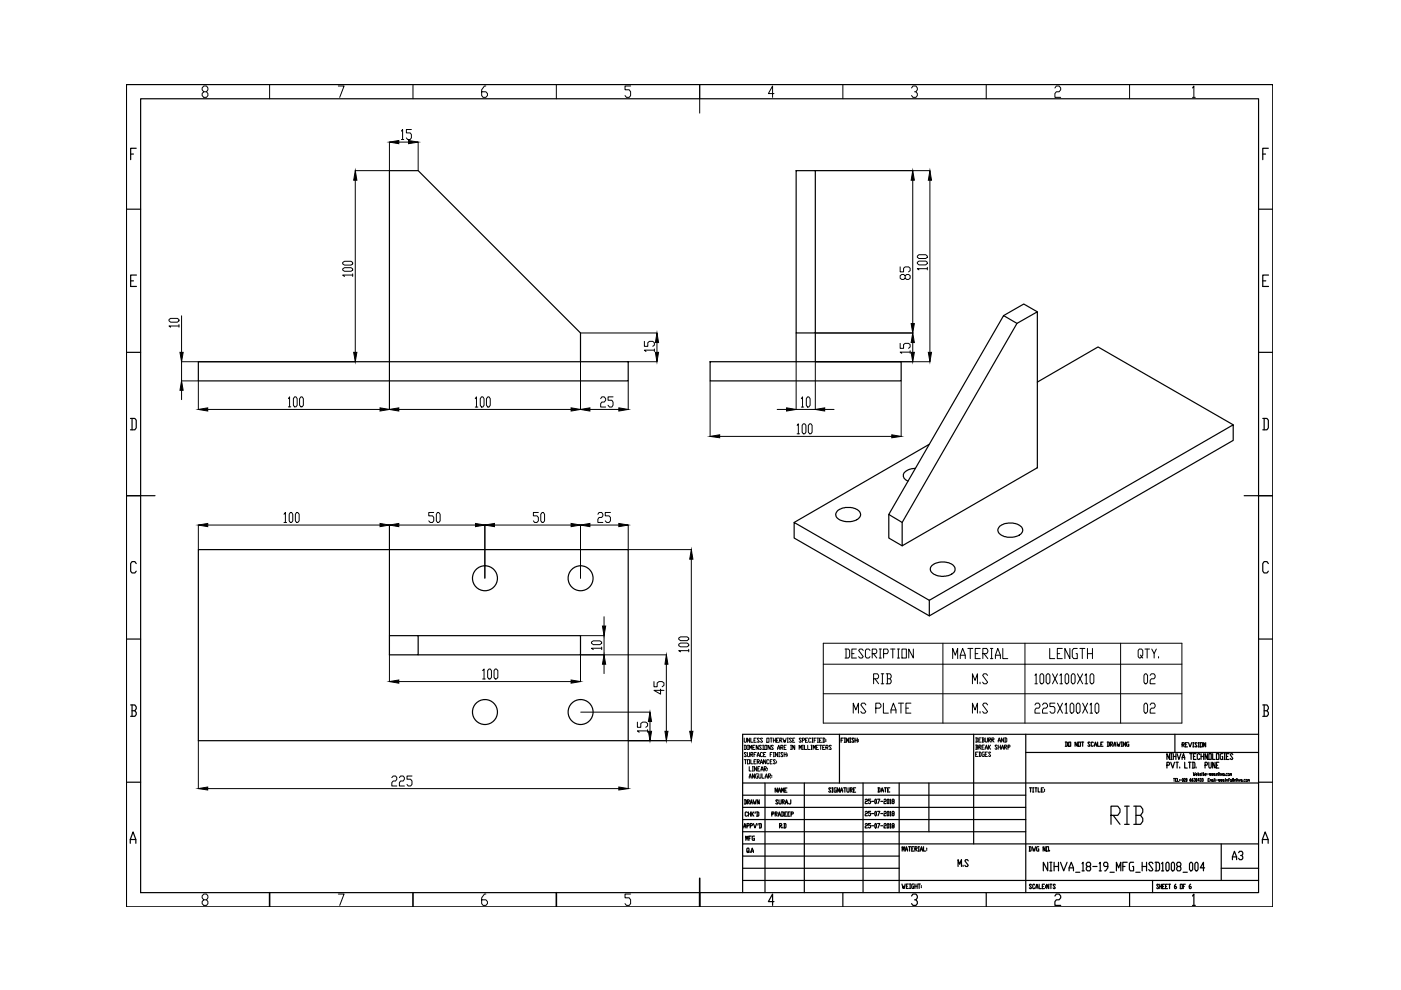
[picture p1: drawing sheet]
<svg xmlns="http://www.w3.org/2000/svg" width="297mm" height="210mm" viewBox="0 0 297 210" stroke-linecap="round" stroke-linejoin="round" font-family="sans-serif">
<!-- layer: 0 -->
<g fill="none" stroke="#000" stroke-width=".25">
<path d="M26.8 17.9h243v174.4h-243zM27.7 32.7h.6M28.9 31.4h-1.2v2.5M29.8 20.9h237v168.4h-237zM168.8 36.2h4.1v34.4h-4.1zM267.7 32.7h.6M268.9 31.4h-1.2v2.5M26.8 44.4h3M27.7 59.5h.6M28.9 58.3h-1.2v2.4h1.2M266.8 44.4h3M267.7 59.5h.7"/>
<path d="M269 58.3h-1.3v2.4h1.3M26.8 74.7h3M42.1 76.7h91.1v4.1h-91.1zM82.6 76.7v-40.5h6.1l34.4 34.4v6.1M150.6 76.7h40.5v4.1h-40.5zM168.8 70.6v6.1M172.9 70.6v6.1M215.6 68.6l4.3-2.5v33.1l-28.6 16.5v-4.9zM215.6 68.6l-2.8-1.7-24.4 42.2 2.9 1.7M219.9 66.1l-2.8-1.6-4.3 2.4M266.8 74.7h3M27.7 88.7h.9l.3 .4v1.6l-.3 .4h-.9"/>
<path d="M28 88.7v2.4M194.1 99.3a2.33 2.33 0 0 0-2.6 1.5 1.35 1.35 0 0 0 1 1.2M197 94.2l-28.6 16.6M219.9 81l12.9-7.4 28.7 16.5M267.7 88.7h.9l.3 .4v1.6l-.3 .4h-.9M268 88.7v2.4M26.8 105.1h6.1M28.9 119.5l-.3-.4h-.6l-.3 .4v1.6l.3 .4h.6l.3-.4M42.1 116.5h91.1v40.5h-91.1zM177.5 108.4a3.7 3.7 0 0 1 4.8 .2 1.28 1.28 0 0 1-1.1 1.8 3.5 3.5 0 0 1-3.9-.9l-.1-.5zM188.4 109.1v5l2.9 1.6M211.9 111.7a3.6 3.6 0 0 1 4.8 .3 1.45 1.45 0 0 1-1.4 1.8h-.1a2.99 2.99 0 0 1-3.6-1.2v-.4z"/>
<path d="M263.8 105.1h6M268.9 119.5l-.3-.4h-.6l-.3 .4v1.6l.3 .4h.6l.3-.4M26.8 135.5h3M82.6 134.8h6.1v4h-6.1zM88.7 134.8h34.4v4h-34.4M197 127.3l64.5-37.2v3.3l-64.5 37.2zM197 127.3l-28.6-16.5v3.3l28.6 16.5M197.5 120a3.6 3.6 0 0 1 4.9 .3 1.41 1.41 0 0 1-1.3 1.7 3.1 3.1 0 0 1-3.8-1.1l-.1-.4zM266.8 135.5h3M27.7 149.5h.9l.3 .4v.4l-.3 .4M28 150.7h.6l.3 .4v.4l-.3 .4h-.9M28 149.5v2.4"/>
<path d="M178 155.7v10.3M178.3 157h.3M178.8 156.5h-.5v.9M179 156.5h.3M179 157.4h.3M179.1 156.5v.9M179.9 156.5v.9l-.4-.9v.9M180.1 156.5h.3M180.1 157.4h.3M180.3 156.5v.9M181.1 156.6l-.2-.1-.3 .1 .5 .7-.2 .1-.3-.1M181.3 157h.5"/>
<path d="M181.3 156.5v.9M181.8 156.5v.9M182 156.8v.2M182 157.1v.2M206.4 155.7v23.2M217.5 155.7v33.6M217.5 159.5h49.3M225.9 157.3l.4 .2v.6l-.4 .1M226 157.3v.9M226.6 157.3h.4v.9h-.4zM228.4 157.3v.9l-.5-.9v.9M228.6 157.3h.5v.9h-.5z"/>
<path d="M229.3 157.3h.5M229.5 157.3v.9M231.1 157.5l-.1-.2-.4 .2 .5 .6-.1 .1-.4-.1M231.8 157.5l-.1-.2-.3 .2 .1 .7 .3-.1M232 158.2l.3-.9 .2 .9M232 157.9h.5M232.7 157.3v.9h.5M233.4 157.8h.2M233.9 157.3h-.5v.9h.5M234.8 157.3l.4 .2v.6l-.4 .1M234.9 157.3v.9M235.4 157.8h.4v-.5h-.4v.9"/>
<path d="M235.6 157.8l.3 .4M236.1 158.2l.3-.9 .2 .9M236.1 157.9h.5M236.8 157.3l.2 .9 .2-.4 .1 .4 .2-.9M237.7 157.3h.3M237.7 158.2h.3M237.8 157.3v.9M238.6 157.3v.9l-.4-.9v.9M239.3 157.3l-.4 .2 .1 .7h.3v-.4h-.1M248 159.8v1.2l-.6-1.2v1.2M248.2 159.8h.3M248.3 159.8v1.2"/>
<path d="M248.8 159.8v1.2M249.1 155.7v3.8M249.3 159.8v1.2M249.6 159.8l.4 1.2 .4-1.2M250.6 157.9h.4l.1-.3-.5-.1v.9M250.8 157.9l.3 .5M251.3 157.9h.2M251.8 157.5h-.5v.9h.5M252 157.5l.3 .9 .4-.9M252.2 159.8h.6M252.5 159.8v1.2M252.9 158.4h.2"/>
<path d="M252.9 157.5h.2M253 157.5v.9M253.6 159.8h-.6v1.2h.6M253.8 157.6l-.1-.1-.4 .1 .5 .6-.1 .2-.4-.2M254.1 158.4h.2M254.1 157.5h.2M254.1 157.5v.9M254.5 157.5h.4v.9h-.4zM254.6 159.8v1.2M255.2 159.8v1.2M255.6 157.5v.9l-.4-.9v.9M256 159.8v1.2l-.5-1.2v1.2"/>
<path d="M256.3 159.8h.5v1.2h-.5zM257.1 159.8v1.2h.5M257.9 159.8h.5v1.2h-.5zM259.2 159.8h-.4l-.1 .2 .1 1h.4v-.6h-.1M259.5 159.8h.3M259.6 159.8v1.2M260.6 159.8h-.6v1.2h.6M266.8 155.7h-109.3v33.6M267.7 149.5h.9l.3 .4v.4l-.3 .4M268 150.7h.6l.3 .4v.4l-.3 .4h-.9M268 149.5v2.4M26.8 165.8h3"/>
<path d="M27.6 178.8v-.8l.6-1.6 .6 1.6v.8M27.6 178h1.2M157.5 178.9h109.3M157.5 166h109.3M157.5 176.3h60M157.5 173.8h60M157.5 171.2h60M157.5 168.6h60M157.7 175.5l.2-.9 .2 .9M157.7 175.2h.4M157.8 169.6h.3l.2 .1v.6l-.5 .2M158 169.6v.9"/>
<path d="M158.1 178.2v-.9l.2 .6 .3-.6v.9M158.4 175.1l.4-.2-.1-.3h-.3v.9M158.5 170h.3l.1-.1-.1-.3h-.3v.9M158.5 172.3l-.2-.1-.3 .1v.6l.1 .1 .4-.1M158.6 170l.3 .5M158.7 172.2v.8M158.7 172.6h.4M158.8 177.7h.2M159.1 175.1l.4-.2-.1-.3h-.3v.9M159.1 170.5l.2-.9 .2 .9M159.1 170.2h.4M159.1 172.2v.8"/>
<path d="M159.3 177.3h-.5v.9M159.4 172.2v.8M159.5 172.6l.3 .4M159.7 169.6l.2 .9 .1-.5 .1 .5 .2-.9M159.7 174.6l.4 .9 .3-.9M159.8 172.2l-.4 .4M159.9 177.3l-.4 .1 .1 .8h.3v-.5h-.1M160.2 172.2l-.1 .3M160.4 172.2l.5 .1v.6l-.5 .1M160.5 172.2v.8M160.8 174.6l-.1 .3M161 169.6v.9l-.5-.9v.9"/>
<path d="M161 174.6h.3l.1 .2-.1 .7h-.3M161.1 174.6v.9M162.2 166v23.3M163.6 172.6h.4l.1-.3-.5-.1v.8M164.4 172.6h.3v-.4h-.3v.8M164.4 172.6l.4 .4M164.8 167.1v.9l-.4-.9v.9M164.9 169.7l-.3-.1-.1 .1 .4 .6-.1 .2-.3-.2M165 168l.2-.9 .3 .9M165 173l.2-.8 .3 .8M165 167.7h.5M165 172.7h.5"/>
<path d="M165.2 169.6v.7l.1 .2 .3-.2v-.7M165.3 175.1l.4-.2-.1-.3h-.3v.9M165.4 175.1l.3 .4M165.7 168v-.9l.3 .6 .2-.6v.9M165.7 172.2l.5 .1v.6l-.5 .1M165.8 172.2v.8M165.8 170h.4l.1-.1-.1-.3h-.4v.9M166 170l.3 .5M166 175.4v.1M166.2 174.6h.4v.2v.7h-.4M166.3 174.6v.9M166.4 172.6h.2"/>
<path d="M166.4 167.5h.2M166.5 170.5l.3-.9 .2 .9M166.5 170.2h.5M166.8 167.1h-.4v.9h.4M166.8 172.2h-.4v.8h.4M167.1 172.6h.2M167.5 172.2h-.4v.8h.4M167.7 169.6v.7l-.1 .2-.4-.2M167.7 172.6h.4l.1-.3-.5-.1v.8M170.5 166v23.3M176.2 167.2l-.4-.2-.1 .2 .5 .6-.2 .2-.3-.2M176.4 168h.2"/>
<path d="M176.4 167h.2M176.5 167v1M177.3 167h-.3l-.2 .2 .2 .8h.3v-.5h-.1M178 167v1l-.5-1v1M178.2 168l.2-1 .3 1M178.2 167.6h.5M178.9 167h.4M179.1 167v1M179.5 167l.2 1h.2l.1-.2v-.8M180.3 167.5h.3v-.5h-.3v1M180.4 167.5l.3 .5M180.9 167.5h.3"/>
<path d="M181.4 167h-.5v1h.5M183 166v23.3M183.4 169.6l.2-.2 .3 .2v.2l-.5 .3v.3h.5M183.4 172.2l.2-.2 .3 .2v.2l-.5 .3v.3h.5M183.4 174.8l.2-.2 .3 .2v.1l-.5 .3v.3h.5M184.6 169.4h-.5v.4l.5 .1-.1 .5-.4-.2M184.6 172h-.5v.4l.5 .1-.1 .5-.4-.2M184.6 174.6h-.5v.3l.5 .2-.1 .4-.4-.1M184.8 169.9h.5M184.8 172.5h.5M184.8 175.1h.5M185.6 169.4l.2 .2-.1 .8-.2-.2z"/>
<path d="M185.6 172l.2 .2-.1 .8-.2-.2zM185.6 174.6l.2 .2-.1 .7-.2-.1zM186.1 169.4h.4l-.3 1M186.1 172h.4l-.3 1M186.1 174.6h.4l-.3 .9M186.2 167l.4 .2v.6l-.4 .1M186.2 167v.9M186.7 169.9h.5M186.7 172.5h.5M186.7 175.1h.5M186.8 167.9l.2-.9 .3 .9M186.8 167.6h.5"/>
<path d="M187.4 169.6l.2-.2 .3 .2v.2l-.5 .3v.3h.5M187.4 172.2l.2-.2 .3 .2v.2l-.5 .3v.3h.5M187.4 174.8l.2-.2 .3 .2v.1l-.5 .3v.3h.5M187.5 167h.5M187.7 167v.9M188.2 167.5h.2M188.2 169.4l.2 .2v.8l-.3-.2zM188.2 172l.2 .2v.8l-.3-.2zM188.2 174.6l.2 .2v.7l-.3-.1zM188.7 167h-.5v.9h.5M188.7 169.6l.1-.2v1M188.7 172.2l.1-.2v1"/>
<path d="M188.7 174.8l.1-.2v.9M188.7 170.4h.2M188.7 173h.2M188.7 175.5h.2M189.2 169.9l-.1-.1 .1-.4 .4 .2-.1 .3-.4 .2 .1 .3 .4-.2-.1-.3M189.2 172.5l-.1-.3 .4-.2 .1 .4-.5 .3 .1 .3 .4-.2-.1-.3M189.2 175.1l-.1-.2 .1-.3 .4 .2-.1 .3-.4 .1 .1 .3 .4-.1-.1-.3M190.6 166v23.3M192.6 179.5h.5M192.8 179.5v1M193.3 180h.2M193.8 179.5h-.5v1h.5"/>
<path d="M194 180h.3l.2-.2-.2-.3h-.3v1M194.1 180l.4 .5M194.7 179.5h.2M194.8 179.5v1M195.8 179.5v1h.5M196.5 179.8v.2M196.9 166v10.3M218.2 179.5h.3l.1 .2-.1 .8h-.3M218.3 167h.4M218.3 179.5v1M218.5 167v.9M218.9 179.5l.2 1 .1-.5 .1 .5 .3-1"/>
<path d="M219 167h.2M219 167.9h.2M219 167v.9M219.4 167h.5M219.6 167v.9M220.1 167v.9h.4M220.2 179.5h-.3l-.1 .2 .1 .8h.3v-.5h-.1M220.8 167.5h.2M221.2 167h-.4v.9h.4M221.5 167.3v.2M221.5 167.6v.2M221.6 179.5v1l-.4-1v1"/>
<path d="M221.8 179.5h.5v1h-.5zM235.6 172.9h1.4l.5-.7v-.6l-.5-.7h-1.4v3.9M236 172.9l1.5 1.9M238.4 170.9h1M238.4 174.8h1M238.9 170.9v3.9M240.4 170.9h1.4l.5 .7v.6l-.5 .7M240.8 172.9h1l.5 .6v.6l-.5 .7h-1.4M240.8 170.9v3.9M247.4 162.2h.4l.2-.2-.2-.4h-.4v1.2M248.2 161.6l.4 1.2 .4-1.2M248.2 161h.3"/>
<path d="M248.8 160.4h.5M249.3 161.6h.5M249.6 161.6v1.2M250.1 162.6v.2M250.6 161l.3-1.2 .3 1.2M250.6 160.6h.6M251.2 161.6v1.2h.5M252 161.6h.5M252.2 161.6v1.2M252.8 161.6h.4l.1 .2v.8l-.1 .2h-.4M252.9 161.6v1.2M253 160.4h.3"/>
<path d="M253.6 162.6v.2M254.4 160l-.1-.2h-.3l-.2 .2v.8l.2 .2h.3l.1-.2M254.6 160.4h.6M255.5 162.2h.4l.1-.2-.1-.4h-.4v1.2M256.3 161.6l.1 1.2h.3l.1-.2v-1M257.6 161.6v1.2l-.5-1.2v1.2M257.9 162.2h.3M258.4 161.6h-.5v1.2h.5M258.9 178.9v7.8M259.5 161h.3M260 160.4h.3M261.4 160l-.1-.2h-.3l-.2 .2 .6 .8-.1 .2h-.3l-.2-.2"/>
<path d="M266.8 165.8h3M267.6 178.8v-.8l.6-1.6 .7 1.6v.8M267.6 178h1.3M157.5 186.7h109.3M157.5 184.1h33.1M157.5 181.5h33.1M158.6 180.5l.1 .1-.2 .1-.2-.1 .2-.8h.2l.1 .2v.7M159.1 180.6v.1M159.3 180.7l.2-.9 .2 .9M159.3 180.5h.4M164.1 191.2h-1.2l.9-1.6v2.4M178.7 189.3v3"/>
<path d="M191.2 187.4l.3 1 .1-.5 .1 .5 .2-1M191.3 180.5v-1l.2 .7 .2-.7v1M192 180.5l.2-1 .2 1M192 180.2h.4M192.2 187.9h.2M192.6 187.4h-.4v1h.4M192.8 188.4h.3M192.8 187.4h.3M193 187.4v1M193.3 190l.3-.4h.6l.3 .4v.4l-.3 .4h-.3M193.7 187.4h-.3l-.1 .2 .1 .8h.3l-.1-.5M194 187.9h.5"/>
<path d="M194 187.4v1M194.2 190.8l.3 .4v.4l-.3 .4h-.6l-.3-.4M194.5 187.4v1M194.7 180.5h.2M194.7 187.4h.4M194.9 187.4v1M195.1 180.5l.3-1 .2 1M195.1 180.2h.5M195.3 187.8v.1M195.3 188.1v.1M196.5 180.2v.1M203.1 183.7v-1.4l.4 .9 .3-.9v1.4"/>
<path d="M204.2 183.5v.2M205.3 182.5l-.2-.2h-.4l-.1 .2 .7 1-.2 .2h-.4l-.1-.2M209.1 189.3v3M218.7 187.6l-.3-.1-.2 .1 .5 .6-.1 .2-.4-.2M219.4 187.6l-.1-.1h-.3v.1v.8h.3l.1-.2M219.6 188.4l.3-.9 .2 .9M219.6 188.1h.5M220.3 187.5v.9h.5M221 187.9h.2M221.5 187.5h-.5v.9h.5M221.7 187.8v.1M221.7 188.1v.1"/>
<path d="M222.1 182.8v1.8l-.9-1.8v1.8M222.3 187.5v.9l-.4-.9v.9M222.5 180.3v.2M222.6 182.8h.4M222.6 184.6h.4M222.6 187.5h.4M222.8 182.8v1.8M222.8 187.5v.9M223.5 182.8v1.8M223.5 183.7h.9M223.7 190l.3-.4h.6l.3 .4v.4l-.3 .4h-.6l-.3 .4v.8h1.2M223.7 187.6l-.3-.1-.1 .1 .4 .6-.1 .2-.3-.2"/>
<path d="M224.4 182.8v1.8M224.8 182.8l.7 1.8 .7-1.8M226.7 184.6v-.6l.4-1.2 .5 1.2v.6M226.7 184h.9M228.1 184.9h.9M229.4 183.1l.2-.3v1.8M229.4 184.6h.5M230.6 183.7l-.3-.3v-.3l.3-.3h.4l.2 .6-.2 .3h-.4l-.3 .3v.3l.3 .3h.4l.2-.3v-.3l-.2-.3M231.7 183.7h.9M233.1 183.1l.2-.3v1.8M233.1 184.6h.4M234.9 183.7h-.7l-.2-.3 .2-.6h.5l.2 .3v.9l-.5 .6h-.2"/>
<path d="M235.3 184.9h.9M236.7 184.6v-1.8l.5 1.2 .4-1.2v1.8M238.1 183.7h.4M239 182.8h-.9v1.8M239.5 189.3v3M240.3 182.8h-.6l-.2 .3v1.2l.2 .3h.6v-.9h-.2M240.8 184.9h.9M242.2 183.7h.9M242.2 182.8v1.8M243.1 182.8v1.8M244.4 186.7v2.6M244.4 183.1l-.2-.3h-.4l-.2 .3 .8 1.2-.2 .3h-.4l-.2-.3"/>
<path d="M244.9 182.8h.7l.2 .3v1.2l-.2 .3h-.7M245.1 182.8v1.8M245.7 187.6l-.4-.1v.1l.4 .6-.2 .2-.2-.2M245.9 187.9h.4M245.9 187.5v.9M246.3 183.1l.2-.3v1.8M246.3 187.5v.9M246.3 184.6h.4M246.5 187.9h.2M246.9 187.5h-.4v.9h.4M247.1 187.9h.2M247.4 182.8h.3l.2 .3v1.2l-.2 .3h-.3l-.2-.3v-1.2z"/>
<path d="M247.5 187.5h-.4v.9h.4M247.7 187.5h.5M248 187.5v.9M248.6 182.8h.2l.2 .3v1.2l-.2 .3h-.2l-.3-.3v-1.2zM249.3 187.5l-.3 .3v.4l.3 .2 .1-.3-.4-.2M249.7 183.7l-.2-.6 .2-.3h.5l.2 .6-.2 .3h-.5l-.2 .3v.3l.2 .3h.5l.2-.3v-.3l-.2-.3M250.2 187.5h.5v.9h-.5zM250.8 184.9h.9M250.9 187.9h.2M251.3 187.5h-.4v.9M252.4 187.5l-.2 .3v.4l.2 .2 .2-.3-.4-.2M252.4 182.8h.3l.2 .3v1.2l-.2 .3h-.3l-.2-.3v-1.2z"/>
<path d="M252.8 190l.3-.4v2.4M252.8 192h.6M253.6 182.8h.2l.2 .3v1.2l-.2 .3h-.2l-.3-.3v-1.2zM255.4 184h-.9l.7-1.2v1.8M258.9 184.1h7.9M261.3 182.3v-.6l.4-1.2 .5 1.2v.6M261.3 181.7h.9M262.6 180.8l.2-.3h.5l.2 .3-.2 .6h-.3M263.3 181.4l.2 .3-.2 .6h-.5l-.2-.3"/>
<circle cx="102.8" cy="122.6" r="2.65"/>
<circle cx="123.1" cy="122.6" r="2.65"/>
<circle cx="102.8" cy="151" r="2.65"/>
<circle cx="123.1" cy="151" r="2.65"/>
</g>
<g fill="none" stroke="#000" stroke-width=".21">
<path d="M43.2 19.5l-.3-.5v-.3l.3-.5h.6l.3 .5v.3l-.3 .5h-.6l-.3 .3v.5l.3 .3h.6l.3-.3v-.5l-.3-.3M57.2 17.9v3M71.7 18.2h1.3l-1 2.4M87.6 17.9v3M103 18.2h-.3l-.6 .8v1.3l.3 .3h.6l.3-.3v-.5l-.3-.3h-.9M118 17.9v3M133.7 18.2h-1.2v.8h.9l.3 .5v.8l-.3 .3h-.6l-.3-.3M148.4 17.9v6.1M164.1 19.8h-1.2l.9-1.6v2.4M178.7 17.9v3M193.3 18.7l.3-.5h.6l.3 .5v.3l-.3 .5h-.3M194.2 19.5l.3 .3v.5l-.3 .3h-.6l-.3-.3"/>
<path d="M209.1 17.9v3M223.7 18.7l.3-.5h.6l.3 .5v.3l-.3 .5h-.6l-.3 .3v.8h1.2M239.5 17.9v3M252.8 18.7l.3-.5v2.4M75.3 36.2h7.2M75.3 38.2v36.5M82.6 30.1v6M84.6 30.1h2M85.1 27.8l.3-.3v2.1M85.1 29.6h.5M87.2 27.5h-1v.7h.8l.2 .3v.7l-.2 .4h-.6l-.2-.4M88.7 30.1v6"/>
<path d="M172.9 36.2h24.3M193.5 38.2v30.4M197.2 38.2v36.5M252.8 20.6h.6M72.7 57l.3-.2h1.4l.4 .2v.3l-.4 .2h-1.4l-.3-.2zM72.7 55.7l.3-.3h1.4l.4 .3v.3l-.4 .2h-1.4l-.3-.2zM74.8 58.3h-2.1l.3 .3M74.8 58.1v.5M190.9 56.6v1h.7v-.7l.3-.3h.7l.4 .3v.5l-.4 .2M191.9 58.4l.3-.2h.4l.4 .2v.6l-.4 .3h-.4l-.3-.3v-.6l-.3-.2h-.4l-.3 .2v.6l.3 .3h.4l.3-.3M194.5 55.6l.3-.2h1.5l.3 .2v.3l-.3 .3h-1.5l-.3-.3zM194.5 54.3l.3-.3h1.5l.3 .3v.3l-.3 .2h-1.5l-.3-.2z"/>
<path d="M196.6 57h-2.1l.3 .2M196.6 56.7v.5M35.8 67.8l.4-.3h1.4l.3 .3v.2l-.3 .3h-1.4l-.4-.3zM37.9 69.1h-2.1l.4 .3M37.9 68.8v.6M38.5 67v7.7M42 76.7h-3.5v4.1h3.5l.1 6M42.1 76.7h33.2M82.6 76.7v10.1M123.1 76.7v10.1M123.1 70.6h16.2M133.2 76.7h6.1"/>
<path d="M136.6 72.4v1h.7v-.7l.4-.3h.7l.3 .3v.5l-.3 .2M138.7 74.2h-2.1l.4 .3M138.7 74v.5M139.3 72.6v2.1M168.8 76.7v10.1h4.1v-10.1M172.9 76.7h24.3M172.9 70.6h20.6M190.9 72.8v1.1h.7v-.8l.3-.3h.7l.4 .3v.5l-.4 .3M193 74.7h-2.1l.3 .2M193 74.4v.5M193.5 72.6v2.1M38.5 82.7v2"/>
<path d="M44 86.8h36.6M61.1 84.5l.3-.4v2.2M61.1 86.3h.6M62.5 84.1h.3l.2 .4v1.4l-.2 .4h-.3l-.3-.4v-1.4zM63.8 84.1h.3l.2 .4v1.4l-.2 .4h-.3l-.3-.4v-1.4zM84.6 86.8h36.5M100.8 84.5l.2-.4v2.2M100.8 86.3h.5M102.1 84.1h.3l.2 .4v1.4l-.2 .4h-.3l-.3-.4v-1.4zM103.4 84.1h.3l.2 .4v1.4l-.2 .4h-.3l-.3-.4v-1.4zM125.1 86.8h6.1M127.4 84.5l.2-.4h.5l.3 .4v.4l-.3 .3h-.5l-.2 .4v.7h1"/>
<path d="M130 84.1h-1.1v.8h.8l.3 .3v.7l-.3 .4h-.5l-.3-.4M133.2 80.8v6M150.6 80.8v11.7M152.6 92.5h36.5M164.8 86.8h2M169 90.2l.3-.3v2.1M169 92h.5M169.9 84.5l.3-.4v2.2M169.9 86.3h.5M170.3 89.9h.3l.3 .3v1.4l-.3 .4h-.3l-.2-.4v-1.4zM171.2 84.1h.3l.3 .4v1.4l-.3 .4h-.3l-.2-.4v-1.4zM171.7 89.9h.2l.3 .3v1.4l-.3 .4h-.2l-.3-.4v-1.4z"/>
<path d="M174.9 86.8h1.9M191.1 80.8v11.7M42.1 111.3v5.2M44 111.3h36.6M60.2 109l.3-.3v2.1M60.2 110.8h.6M61.6 108.7h.2l.3 .3v1.4l-.3 .4h-.2l-.3-.4v-1.4zM62.9 108.7h.2l.3 .3v1.4l-.3 .4h-.2l-.3-.4v-1.4zM82.6 111.3v23.4M84.6 111.3h16.2M92 108.7h-1.1v.7h.8l.3 .3v.7l-.3 .4h-.5l-.3-.4M92.8 108.7h.2l.3 .3v1.4l-.3 .4h-.2l-.3-.4v-1.4z"/>
<path d="M102.8 111.3v11.3M104.8 111.3h16.3M114.1 108.7h-1v.7h.7l.3 .3v.7l-.3 .4h-.5l-.2-.4M114.9 108.7h.3l.3 .3v1.4l-.3 .4h-.3l-.2-.4v-1.4zM123.1 111.3v11.3M125.1 111.3h6.1M126.8 109l.2-.3h.6l.2 .3v.4l-.2 .3h-.6l-.2 .4v.7h1M129.4 108.7h-1.1v.7h.8l.3 .3v.7l-.3 .4h-.5l-.3-.4M133.2 111.3v5.2M133.2 116.5h13.4M146.6 118.6v36.5M82.6 138.8v5.7"/>
<path d="M123.1 138.8v5.7M123.1 134.8h5v4M123.1 138.8h18.2M125.4 136.1l.4-.2h1.4l.4 .2v.3l-.4 .3h-1.4l-.4-.3zM127.6 137.4h-2.2l.4 .3M127.6 137.2v.5M128.1 130.8v1.9M143.9 136.6l.4-.3h1.4l.3 .3v.3l-.3 .2h-1.4l-.4-.2zM143.9 135.3l.4-.3h1.4l.3 .3v.2l-.3 .3h-1.4l-.4-.3zM146 138h-2.1l.4 .2M146 137.7v.5M174.6 136.4h76v16.9h-76z"/>
<path d="M179.2 137.6h.7l.2 .3v1.3l-.2 .3h-.7M179.4 137.6v1.9M180.6 138.6h.5M181.6 137.6h-1v1.9h1M183 137.9l-.2-.3h-.5l-.3 .3 1 1.3-.2 .3h-.5l-.3-.3M184.5 137.9l-.3-.3h-.5l-.2 .3v1.3l.2 .3h.5l.3-.3M184.9 138.6h.8l.2-.4v-.3l-.2-.3h-.8v1.9M185.2 138.6l.7 .9M186.4 139.5h.5M186.4 137.6h.5M186.6 137.6v1.9M187.3 138.6h.8l.2-.4v-.3l-.2-.3h-.8v1.9"/>
<path d="M188.8 137.6h1M189.3 137.6v1.9M190.3 139.5h.4M190.3 137.6h.4M190.5 137.6v1.9M191.2 137.6h1v1.9h-1zM193.6 137.6v1.9l-.9-1.9v1.9M199.9 136.4v16.9M202 139.6v-2.1l.5 1.4 .5-1.4v2.1M203.6 139.6v-.7l.5-1.4 .6 1.4v.7M203.6 138.9h1.1M205.2 137.5h1.1"/>
<path d="M205.7 137.5v2.1M206.8 138.6h.5M207.8 137.5h-1v2.1h1M208.4 138.6h.8l.2-.4v-.3l-.2-.4h-.8v2.1M208.6 138.6l.8 1M210 137.5h.5M210 139.6h.5M210.2 137.5v2.1M211 139.6v-.7l.6-1.4 .5 1.4v.7M211 138.9h1.1M212.6 137.5v2.1h1.1M217.3 136.4v16.9"/>
<path d="M222.6 137.5v2.1h1M224.2 138.6h.5M225.2 137.5h-1v2.1h1M226.8 137.5v2.1l-1-2.1v2.1M228.4 137.5h-.8l-.3 .4v1.4l.3 .3h.8v-1h-.3M229 137.5h1M229.5 137.5v2.1M230.6 138.6h1M230.6 137.5v2.1M231.6 137.5v2.1M237.6 136.4v16.9M241.8 138.9l.2 .3-.2 .3h-.2l-.3-.3v-1.3l.3-.3h.4l.3 .3v1l-.3 .3 .3 .3"/>
<path d="M242.8 137.6h.9M243.2 137.6v1.9M244.2 137.6l.5 1v.9M245.2 137.6l-.5 1M245.6 139.2v.3M42.1 157.1v10.1M84.6 144.5h36.5M102.3 142.2l.3-.4v2.2M102.3 144h.6M103.7 141.8h.2l.3 .4v1.4l-.3 .4h-.2l-.3-.4v-1.4zM105 141.8h.3l.3 .4v1.4l-.3 .4h-.3l-.3-.4v-1.4zM123.1 151h14.7"/>
<path d="M128.1 140.8v2M133.2 157.1v10.1M133.2 157h13.4M135.1 153.1v1.1h.8v-.8l.3-.3h.7l.4 .3v.5l-.4 .3M137.3 155h-2.2l.4 .3M137.3 154.7v.6M137.8 153v2.1M138.7 144.5v1.1h.6v-.8l.4-.3h.7l.4 .3v.5l-.4 .3M140.1 146.1v1.1l-1.4-.8h2.1M141.3 140.8v14.3M157.8 156.5v.8l.1 .1 .4-.1v-.8M157.8 158l.5 .1v.7l-.5 .1"/>
<path d="M157.9 158v.9M158.3 159.7l-.2-.2-.3 .2 .5 .6-.2 .1-.3-.1M158.5 159.5v.8l.1 .1 .3-.1v-.8M158.5 158h.2M158.5 158.9h.2M158.6 158v.9M158.9 156.5v.9l-.4-.9v.9M158.9 158.9v-.9l.3 .6 .2-.6v.9M159.2 156.5v.9h.4M159.2 160h.3v-.5h-.3v.9M159.3 160l.3 .4M159.6 158.5h.3"/>
<path d="M159.9 157h.2M159.9 160h.2M160.1 158h-.5v.9h.5M160.3 156.5h-.4v.9h.4M160.3 159.5h-.4v.9M160.8 158v.9l-.5-.9v.9M161 156.6l-.1-.1-.4 .1 .5 .7-.1 .1-.4-.1M161.4 158.1l-.1-.1-.3 .1 .4 .7-.1 .1-.3-.1M161.7 156.6l-.1-.1-.4 .1 .5 .7-.1 .1-.4-.1M161.7 159.7l-.1-.2-.4 .2v.6l.1 .1 .4-.1M161.7 158h.2M161.7 158.9h.2"/>
<path d="M161.8 158v.9M161.9 160h.3M162.2 158h.4v.9h-.4zM162.4 159.5h-.5v.9h.5M162.6 156.5h.4v.9h-.4zM163.3 158v.9l-.5-.9v.9M163.3 156.5h.4M163.3 160h.2M163.5 156.5v.9M163.7 159.5h-.4v.9M164 158.1l-.2-.1-.3 .1 .5 .7-.2 .1-.3-.1M164 157h.4"/>
<path d="M164 156.5v.9M164 159.5h.2M164.1 159.5v.9M164.4 156.5v.9M164.6 157h.3M164.9 158.9l.2-.9 .2 .9M164.9 159.5v.9l-.5-.9v.9M164.9 158.6h.4M165.1 156.5h-.5v.9h.5M165.1 159.5h.2M165.2 159.5v.9M165.3 157h.4l.1-.4-.5-.1v.9"/>
<path d="M165.5 157l.3 .4M165.5 158.5h.4l.1-.4-.5-.1v.9M165.7 158.5l.3 .4M166 156.5l.3 .9v-.4l.2 .4 .2-.9M166 159.7l-.1-.2-.4 .2 .5 .6-.1 .1-.4-.1M166.3 158.5h.2M166.3 160h.4M166.3 159.5v.9M166.7 158h-.4v.9h.4M166.7 159.5v.9M166.9 157.4h.2M166.9 156.5h.2"/>
<path d="M166.9 159.8v.2M167 156.5v.9M167.6 158h.2M167.6 158.9h.2M167.7 158v.9M167.8 156.6l-.1-.1-.3 .1 .4 .7-.1 .1-.3-.1M168.1 157h.2M168.5 156.5h-.4v.9h.4M168.5 158v.9l-.4-.9v.9M169.4 158.9v-.9l.2 .6 .3-.6v.9M169.9 156.6l-.1-.1-.4 .1 .5 .7-.1 .1-.4-.1M170.1 157h.3l.2-.4-.5-.1v.9"/>
<path d="M170.1 158h.2M170.1 158.9h.2M170.2 158v.9M170.6 158v.9h.4M170.8 157h.2M171.3 156.5h-.5v.9h.5M171.3 158v.9h.4M171.9 156.6l-.1-.1-.3 .1v.7l.1 .1 .3-.1M171.9 158h.2M171.9 158.9h.2M172.1 158v.9M172.1 157.4h.3"/>
<path d="M172.1 156.5h.3M172.3 156.5v.9M172.4 158.9v-.9l.2 .6 .3-.6v.9M172.6 157h.3M173.1 156.5h-.5v.9M173.1 158.5h.2M173.3 157.4h.2M173.3 156.5h.2M173.4 156.5v.9M173.5 158h-.4v.9h.4M173.8 157h.2M173.8 158h.4"/>
<path d="M174 158v.9M174.2 156.5h-.4v.9h.4M174.4 156.5l.5 .1v.7l-.5 .1M174.4 158.5h.3M174.6 156.5v.9M174.6 147.1h76M174.6 140.8h76M174.9 158h-.5v.9h.5M175.1 158.5h.4v-.5h-.4v.9M175.1 156.8v.2M175.1 157.1v.2M175.2 158.5l.4 .4"/>
<path d="M176.2 158.1v-.1l-.4 .1 .4 .7v.1l-.4-.1M180.9 151.2v-2.1l.6 1.4 .5-1.4v2.1M183.6 149.5l-.3-.4h-.5l-.3 .4 1.1 1.4-.3 .3h-.5l-.3-.3M185.2 143.9h.8l.3-.3v-.4l-.3-.3h-.8v2.1M185.5 143.9l.8 1.1M185.7 150.1h.8l.3-.3v-.3l-.3-.4h-.8v2.1M186.8 142.9h.6M186.8 145h.6M187.1 142.9v2.1M187.3 149.1v2.1h1.1M187.9 142.9h.8l.2 .3v.4l-.2 .3M188.1 143.9h.6l.2 .4v.3l-.2 .4h-.8"/>
<path d="M188.1 142.9v2.1M188.9 151.2v-.7l.5-1.4 .6 1.4v.7M188.9 150.5h1.1M190.5 149.1h1.1M191 149.1v2.1M192.1 150.1h.5M193.1 149.1h-1v2.1h1M206.2 145v-2.1l.5 1.4 .5-1.4v2.1M206.2 151.2v-2.1l.5 1.4 .5-1.4v2.1M206.9 156.4l.4 .2v.6l-.4 .1M206.9 158l.4 .1-.1 .3M206.9 159.9h.2"/>
<path d="M207 158.4h.2l.1 .3-.4 .2M207 156.4v.9M207 158v.9M207.3 159.5h-.4v.9h.4M207.5 158.4h.4l.1-.3-.5-.1v.9M207.5 159.5h.4l.1 .1v.6l-.1 .2h-.4M207.5 156.9h.3M207.7 158.4l.3 .5M207.7 159.5v.9M207.8 144.6v.4M207.8 150.9v.3M208 156.4h-.5v.9h.5"/>
<path d="M208.2 156.4l.5 .2-.2 .3M208.2 158.4h.3M208.3 156.9h.2l.2 .3-.5 .1M208.3 156.4v.9M208.7 158h-.5v.9h.5M208.7 159.5h-.4l-.1 .1 .1 .8h.4v-.5h-.2M208.9 156.4v.8l.1 .1 .4-.1v-.8M208.9 158.9l.2-.9 .3 .9M208.9 158.6h.5M208.9 159.9h.2M209.4 159.5h-.5v.9h.5M209.4 143.2l-.3-.3h-.5l-.3 .3 1.1 1.4-.3 .4h-.5l-.3-.4"/>
<path d="M209.4 149.5l-.3-.4h-.5l-.3 .4 1.1 1.4-.3 .3h-.5l-.3-.3M209.6 156.9h.3v-.5h-.3v.9M209.6 158v.9M209.7 156.9l.3 .4M209.7 158.4l.3 .5M210 158l-.4 .4M210 159.6l-.1-.1h-.2l-.1 .1 .4 .6-.1 .2h-.2l-.1-.2M210.3 156.9h.3l.1-.3-.4-.2v.9M210.4 156.9l.3 .4M211.4 158.1l-.1-.1-.3 .1 .4 .6-.1 .2-.3-.2M211.6 157.3l.3-.9 .2 .9M211.6 157h.5"/>
<path d="M211.6 158.4h.5M211.6 158v.9M212.1 158v.9M212.3 158.9l.3-.9 .2 .9M212.3 158.6h.5M212.8 156.4v.9l-.5-.9v.9M213 156.4l.5 .2v.6l-.5 .1M213 158.4h.3l.2-.3-.5-.1v.9M213.1 156.4v.9M213.1 158.4l.4 .5M213.7 158.4h.4v-.4h-.4v.9M219.4 143.2l.3-.3v2.1"/>
<path d="M219.4 149.5l.3-.4h.5l.3 .4v.3l-.3 .3h-.5l-.3 .4v.7h1.1M219.4 145h.5M220.7 142.9h.3l.3 .3v1.4l-.3 .4h-.3l-.2-.4v-1.4zM221 149.5l.3-.4h.5l.3 .4v.3l-.3 .3h-.5l-.3 .4v.7h1.1M222.1 142.9h.2l.3 .3v1.4l-.3 .4h-.2l-.3-.4v-1.4zM223.2 142.9l1 2.1M223.7 149.1h-1.1v.7h.8l.3 .3v.8l-.3 .3h-.5l-.3-.3M224.2 142.9l-1 2.1M224.2 149.1l1.1 2.1M224.7 143.2l.3-.3v2.1M224.7 145h.6M225.3 149.1l-1.1 2.1"/>
<path d="M225.8 149.5l.3-.4v2.1M225.8 151.2h.5M226.1 142.9h.2l.3 .3v1.4l-.3 .4h-.2l-.3-.4v-1.4zM227.1 149.1h.3l.3 .4v1.4l-.3 .3h-.3l-.2-.3v-1.4zM227.4 142.9h.3l.2 .3v1.4l-.2 .4h-.3l-.3-.4v-1.4zM228.4 149.1h.3l.3 .4v1.4l-.3 .3h-.3l-.2-.3v-1.4zM228.4 142.9l1.1 2.1M229.5 142.9l-1.1 2.1M229.5 149.1l1.1 2.1M230.1 143.2l.2-.3v2.1M230.1 145h.5M230.6 149.1l-1.1 2.1"/>
<path d="M231.1 149.5l.3-.4v2.1M231.1 151.2h.6M231.4 142.9h.3l.2 .3v1.4l-.2 .4h-.3l-.3-.4v-1.4zM232.5 149.1h.2l.3 .4v1.4l-.3 .3h-.2l-.3-.3v-1.4zM242.8 142.9h.2l.3 .3v1.4l-.3 .4h-.2l-.3-.4v-1.4zM242.8 149.1h.2l.3 .4v1.4l-.3 .3h-.2l-.3-.3v-1.4zM243.9 143.2l.2-.3h.6l.2 .3v.4l-.2 .3h-.6l-.2 .4v.7h1M243.9 149.5l.2-.4h.6l.2 .4v.3l-.2 .3h-.6l-.2 .4v.7h1M44 167.2h87.2M83.1 164.9l.3-.4h.5l.2 .4v.3l-.2 .4h-.5l-.3 .3v.8h1M84.7 164.9l.2-.4h.6l.2 .4v.3l-.2 .4h-.6l-.2 .3v.8h1M87.3 164.5h-1v.7h.8l.2 .4v.7l-.2 .4h-.6l-.2-.4"/>
<path d="M157.8 161.1h.5M158 161.1v.9M158.5 161.1h.4v.9h-.4zM158.8 162.5v1h.5M158.8 165l.3-.9 .2 .9M158.8 164.7h.5M159.2 161.1v.9h.4M159.5 162.5h.2M159.5 163.5h.2M159.6 162.5v1M159.9 161.5h.2M159.9 164.1v.9l-.4-.9v.9"/>
<path d="M160.3 161.1h-.4v.9h.4M160.4 162.5v1l-.5-1v1M160.5 160.4l.3-.9 .2 .9M160.5 161.5h.4l.1-.3-.5-.1v.9M160.5 160.1h.5M160.7 164.1h-.4l-.1 .1 .1 .8h.4v-.5h-.2M160.7 161.5l.3 .5M160.7 163h.2M160.9 164.1l.1 .9 .3-.2v-.7M161.1 162.5h-.4v1h.4M161.2 162l.2-.9 .3 .9M161.2 161.7h.5"/>
<path d="M161.3 163.5l.3-1 .2 1M161.3 163.2h.5M161.6 164.1v.9h.4M162 163l.5-.1-.1-.4h-.4v1M162.2 163l.3 .5M162.2 165l.3-.9 .2 .9M162.2 164.7h.5M162.4 161.1v.9l-.5-.9v.9M162.7 162.9v.1M162.7 163.2v.1M162.9 164.5h.4v-.4h-.4v.9M163 161.2l-.1-.1-.3 .1 .1 .8 .3-.2"/>
<path d="M163 164.5l.4 .5M163.3 161.5h.2M163.6 164.4v.1M163.6 164.7v.1M163.7 161.1h-.4v.9h.4M164 160.4h.2M164.4 161.2l-.1-.1-.3 .1 .4 .6-.1 .2h-.2l-.1-.2M164.6 161.4v.1M164.6 161.7v.1M165.1 160.4h.2M166.9 160.1v.2M248.8 165h.3"/>
<path d="M248.9 165v.7M249.2 165.4h.2M249.5 165h-.3v.7h.3M249.7 165v.7h.3M250.1 165.3v.1M250.1 165.5v.1M250.2 165.4h.3M250.8 165l.1 .2-.1 .5-.1-.1zM251.1 165.2v-.2l.2 .2-.2 .3v.2h.2M251.6 165l.1 .2-.1 .5-.1-.1zM252.5 165l-.2 .3v.3l.2 .1 .1-.2-.3-.1M253 165l-.3 .3v.3l.3 .1v-.3h-.3"/>
<path d="M253 163.8l.1 .7 .1-.4 .1 .4 .1-.7M253.2 165.2v-.2l.3 .2-.2 .2M253.4 165.4l.1 .2h-.3M253.5 164.2h.3v-.2l-.3 .1v.2l.3 .2M253.7 165l.1 .2-.1 .5-.1-.1zM254 163.8v.7M254.1 164l.1 .5-.2-.3zM254.2 165.5h-.2l.2-.5v.7M254.4 165.2v-.2l.3 .2-.2 .2M254.6 165.4v.3l-.2-.1M254.7 164l-.3 .1 .3 .2-.3 .2M254.8 165.2l.1-.2 .2 .2-.2 .2"/>
<path d="M254.9 163.8v.1M254.9 164v.5M255 165.4v.3l-.2-.1M255 164h.3M255.2 163.8v.7l.1-.2M255.5 164.2h.2v-.2l-.2 .1v.2l.2 .2M255.9 164v.1M255.9 164.2v.1M256 164.1h.3M256.1 165.4h.2M256.4 165h-.3v.7h.3M256.5 164l.1 .5v-.5l.1 .5 .1-.5"/>
<path d="M256.6 165.4v-.1l.1 .2M256.6 165.3v.4M256.7 165.4l.1-.1 .1 .4M256.9 164l.1 .5 .1-.5v.5l.1-.5M257.1 165.3l.1 .1-.1 .3-.1-.1zM257.2 165.6l.1 .1M257.3 164l.1 .5 .1-.5 .1 .5v-.5M257.4 165v.2M257.4 165.3v.4M257.6 165l.1 .7M257.8 164.3v.2M257.8 165.3v.1"/>
<path d="M257.8 165.5v.1M257.9 164.2l.2-.2 .1 .5M257.9 164v.5M258 165.4h.2M258.3 163.8v.1M258.3 164v.5M258.4 165.3l.1 .4v-.4l.1 .4 .1-.4M258.5 164.2l.2-.2 .1 .5M258.5 163.8v.7M258.8 165.3l.1 .4 .1-.4v.4l.1-.4M258.9 164l.2 .5 .1-.5M259.3 165.3v.4l.1-.4 .1 .4v-.4"/>
<path d="M259.4 164l.2 .1-.1 .4-.2-.2zM259.6 164.3v.2M259.7 165.6v.1M259.8 164.3v.2M259.8 165v.2M259.8 165.3v.4M260 165.5l.2-.2 .1 .4M260 165.3v.4M260.2 164l-.3 .1 .1 .4h.2M260.4 165.4h.2M260.4 164l.3 .1-.1 .4-.2-.2zM260.7 165.2l-.2-.2v.7"/>
<path d="M260.8 164.1l.1-.1 .1 .2M260.8 164v.5M260.9 165.3l.2 .1-.1 .3-.2-.1zM261 164.1v-.1l.1 .5M261.5 165.4l-.2 .1 .1-.2 .1 .1v-.4h-.2v.6l.2 .1M261.7 165.5l.2-.2 .1 .4M261.7 165.3v.4M262.1 165v.2M262.1 165.3v.4M262.3 165.5l.2-.2 .1 .4M262.3 165v.7M262.7 165.3l.2 .4 .1-.4"/>
<path d="M263.2 165.3l.2 .1-.1 .3-.1-.1zM263.4 165.6l.1 .1M263.6 165.6v.1M264 165.3l-.2 .1v.3h.2M264.3 165.3l.2 .1-.1 .3-.2-.1zM264.6 165.4l.1-.1 .1 .2M264.6 165.3v.4M264.8 165.4v-.1l.1 .4M43.2 190.8l-.3-.4v-.4l.3-.4h.6l.3 .4v.4l-.3 .4h-.6l-.3 .4v.4l.3 .4h.6l.3-.4v-.4l-.3-.4M71.7 189.6h1.3l-1 2.4M103 189.6h-.3l-.6 .8v1.2l.3 .4h.6l.3-.4v-.4l-.3-.4h-.9M133.7 189.6h-1.2v.8h.9l.3 .4v.8l-.3 .4h-.6l-.3-.4"/>
</g>
<path d="M57.2 189.3v3M87.6 189.3v3M118 189.3v3M148.4 186.2v6.1" fill="none" stroke="#000" stroke-width=".34"/>
<g fill="#000" stroke="#000" stroke-width=".21">
<path d="M75.3 36.2l.4 2h-.7zM82.6 30.1l2-.3v.7zM86.6 29.8l2.1 .3-2.1 .4zM193.5 36.2l.4 2h-.7zM197.2 36.2l.3 2h-.7zM38.2 74.7h.6l-.3 2zM75 74.7h.7l-.4 2zM139 74.7h.6l-.3 2zM139.3 70.6l.3 2h-.6zM193.2 68.6h.7l-.4 2zM193.5 70.6l.4 2h-.7zM193.2 74.7h.7l-.4 2z"/>
<path d="M196.8 74.7h.7l-.3 2zM38.5 80.8l.3 1.9h-.6zM42.1 86.8l1.9-.3v.7zM80.6 86.5l2 .3-2 .4zM82.6 86.8l2-.3v.7zM121.1 86.5l2 .3-2 .4zM123.1 86.8l2-.3v.7zM131.2 86.5l2 .3-2 .4zM150.6 92.5l2-.3v.6zM166.8 86.5l2 .3-2 .4zM172.9 86.8l2-.3v.7zM189.1 92.2l2 .3-2 .3z"/>
<path d="M42.1 111.3l1.9-.3v.7zM80.6 111l2 .3-2 .4zM82.6 111.3l2-.3v.7zM100.8 111l2 .3-2 .4zM102.8 111.3l2-.3v.7zM121.1 111l2 .3-2 .4zM123.1 111.3l2-.3v.7zM131.2 111l2 .3-2 .4zM146.6 116.5l.3 2.1h-.7zM127.7 132.7h.7l-.3 2.1zM82.6 144.5l2-.3v.7zM121.1 144.2l2 .3-2 .4z"/>
<path d="M128.1 138.8l.3 2h-.7zM137.8 151l.3 2h-.6zM137.5 155.1h.6l-.3 1.9zM141.3 138.8l.3 2h-.6zM141 155.1h.6l-.3 1.9zM146.2 155.1h.7l-.3 1.9zM42.1 167.2l1.9-.3v.6zM131.2 166.9l2 .3-2 .3z"/>
</g>
</svg>
